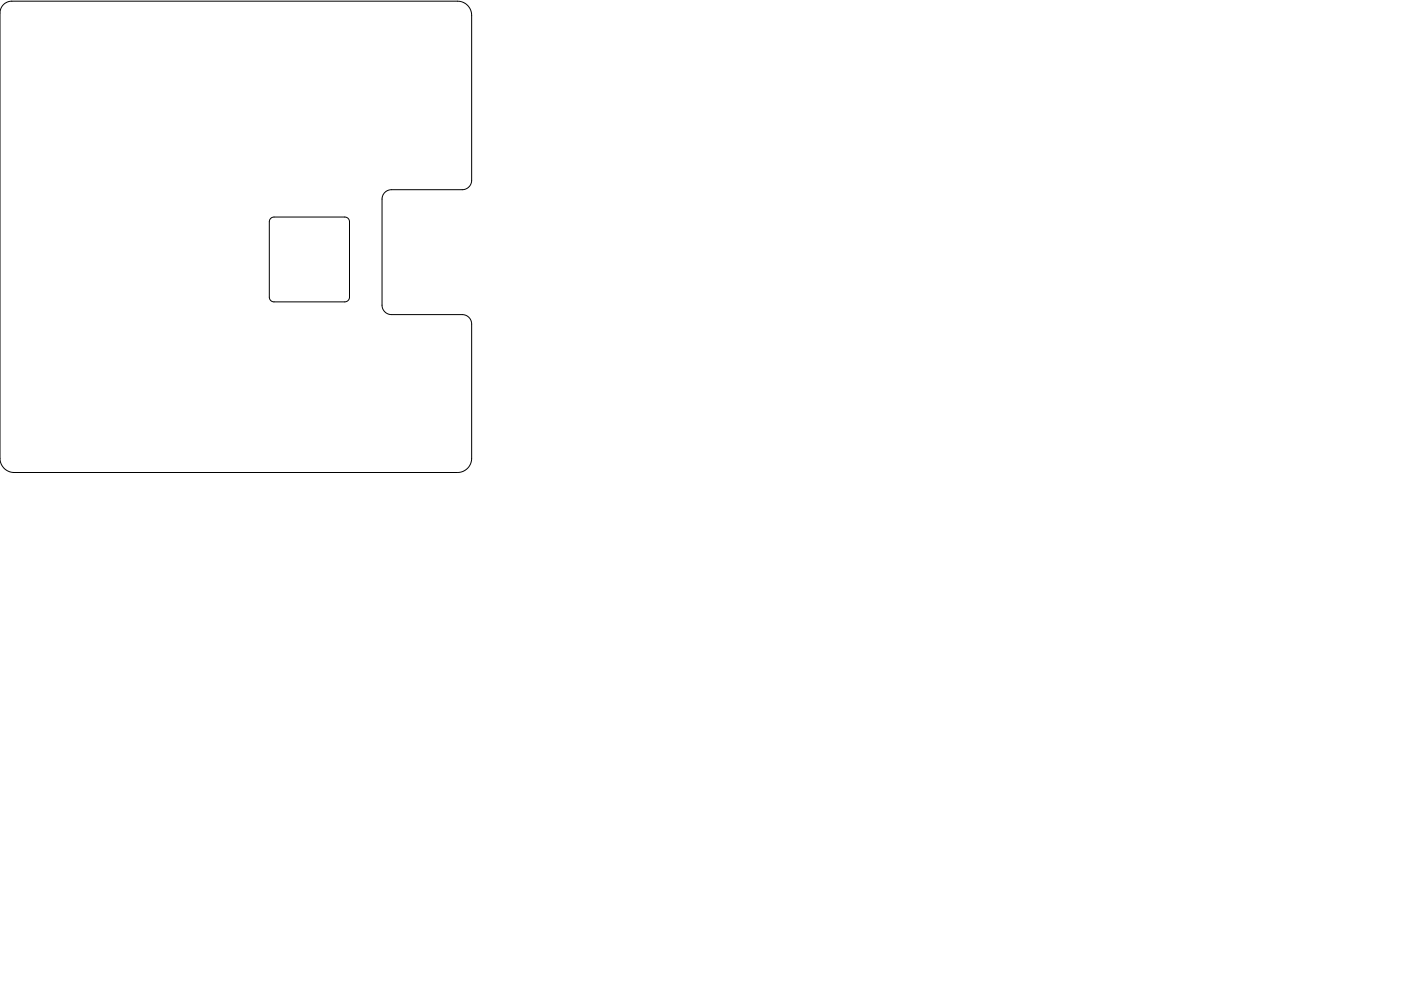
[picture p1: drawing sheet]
<svg xmlns="http://www.w3.org/2000/svg" width="297mm" height="210mm" viewBox="0 0 297 210" stroke-linecap="round" stroke-linejoin="round" font-family="sans-serif">
<path d="M.7 1l.7-.5 1.1-.3h94.5a3 3 0 0 1 3 3v35a2 2 0 0 1-2 2h-15a2 2 0 0 0-2 2v22.5a2 2 0 0 0 2 2h15a2 2 0 0 1 2 2v28.5a3 3 0 0 1-3 3h-94a3 3 0 0 1-3-3v-94.5l.2-.8zM57.4 46.3l.7-.3h15a1 1 0 0 1 1 1v16a1 1 0 0 1-1 1h-15a1 1 0 0 1-1-1v-16z" fill="none" stroke="#000" stroke-width=".21"/>
</svg>
